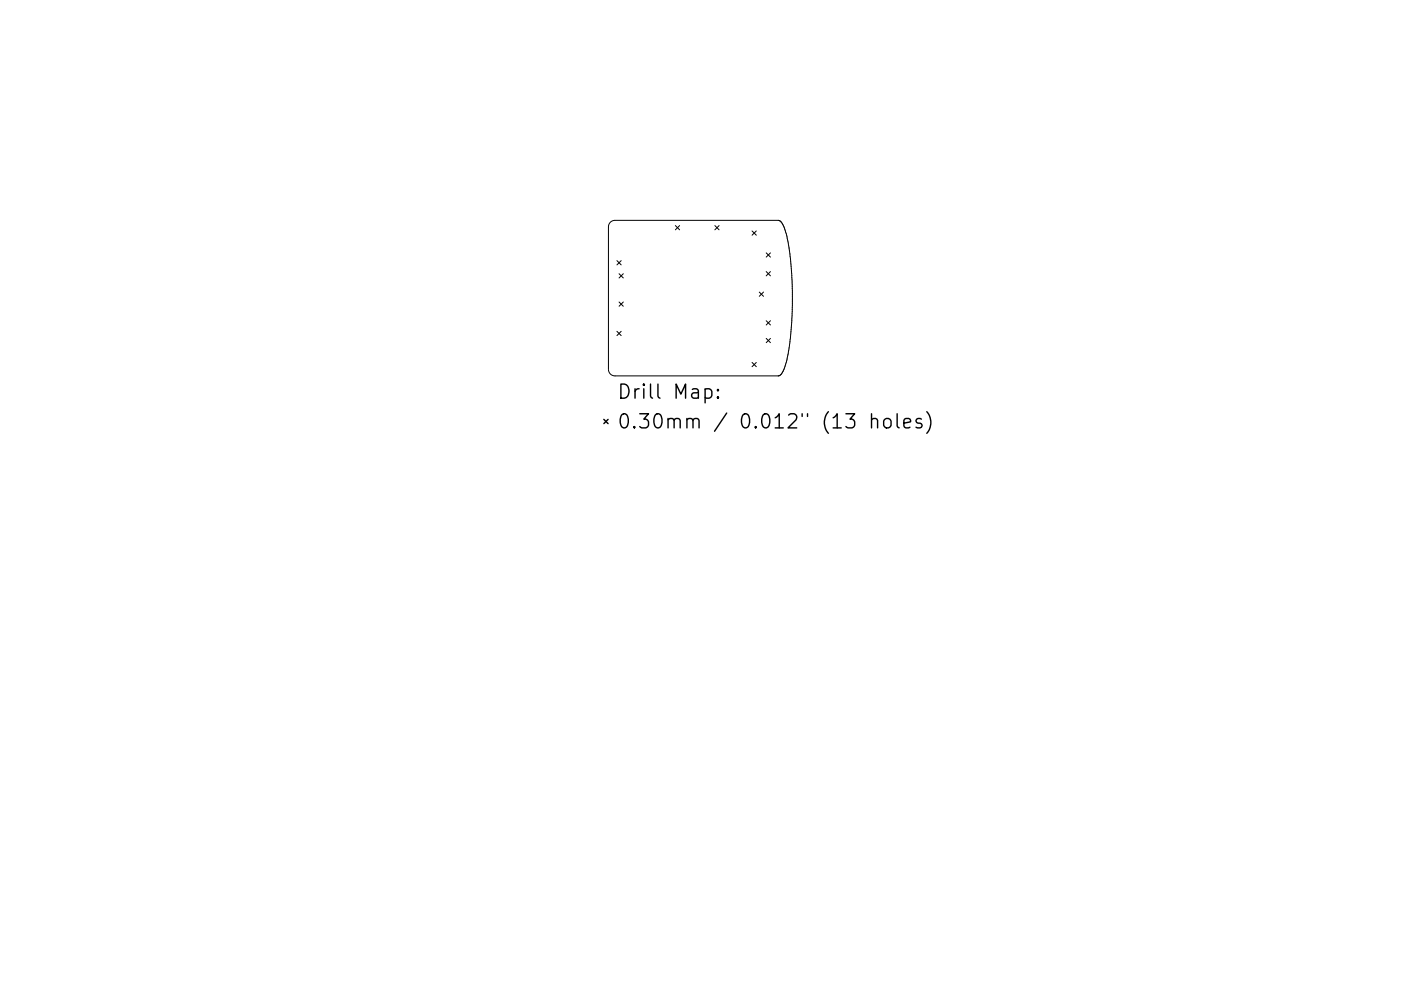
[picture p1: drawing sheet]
<svg xmlns="http://www.w3.org/2000/svg" width="297mm" height="210mm" viewBox="0 0 297 210" stroke-linecap="round" stroke-linejoin="round" font-family="sans-serif">
<g fill="none" stroke="#000" stroke-width=".21">
<path d="M130.4 46.8a1.38 1.38 0 0 0-1.4 1.4v30.1M130.4 46.8h34.7l.6 .4a20.2 20.2 0 0 1 1.8 7.2l.4 5.2 .1 5.3-.1 3.2-.5 5a16.5 16.5 0 0 1-1.7 6.2l-.6 .5h-34.7a1.38 1.38 0 0 1-1.4-1.4M130.8 55.3l.9 .9M131.3 58.1l.9 .9M131.7 55.3l-.9 .9M132.2 58.1l-.9 .9M143.2 47.9l.9 .9M144.1 47.9l-.9 .9M151.6 47.9l.9 .9M152.5 47.9l-.9 .9M159.5 49l.9 .9M160.4 49l-.9 .9"/>
<path d="M162.5 53.7l.9 .9M162.5 57.6l.9 .9M163.4 53.7l-.9 .9M163.4 57.6l-.9 .9M130.8 70.3l.9 .9M131.3 64.1l.9 .9M131.7 70.3l-.9 .9M132.2 64.1l-.9 .9M159.5 76.9l.9 .9M160.4 76.9l-.9 .9M161 62l.9 .9M161.9 62l-.9 .9"/>
<path d="M162.5 68.1l.9 .9M162.5 71.8l.9 .9M163.4 68.1l-.9 .9M163.4 71.8l-.9 .9"/>
</g>
<g fill="none" stroke="#000" stroke-width=".3">
<path d="M128 89l.9 .9M128.9 89l-.9 .9M131.6 81.5a1.58 1.58 0 0 1 1.7 1 1.58 1.58 0 0 1-.5 1.8l-1.2 .2zM131.9 87.9a.71 .71 0 0 1 1.2 .5 1.76 1.76 0 0 1-.6 2.4 .77 .77 0 0 1-.9-.6 2.34 2.34 0 0 1 .3-2.3zM134.5 90.5l.1 .1-.1 .2-.1-.2 .1-.1v.3M134.6 82.5v2M135.5 82.5a.77 .77 0 0 0-.9 .6M135.6 87.8h1.9l-1 1.1a.81 .81 0 0 1 1 .6v.7l-.3 .4-.3 .2h-.8l-.5-.3M136.5 81.5l-.1 .1 .1 .2 .1-.2-.1-.1v.3M136.5 82.5v2M137.9 81.5v2.6l.5 .4M138.9 88.1a.72 .72 0 0 1 .8-.3 .72 .72 0 0 1 .5 .6 1.76 1.76 0 0 1-.6 2.4 .77 .77 0 0 1-.8-.6 2.56 2.56 0 0 1 .1-2.1z"/>
<path d="M139.5 81.5v2.6l.4 .4M141.6 89.1a.74 .74 0 0 1 1.3 .1v1.6M141.6 88.8v2M142.9 89.2l.5-.4 .7 .1 .1 .3v1.6M143.4 84.5v-3l1 2.1 1-2.1v3M145.6 89.1a.74 .74 0 0 1 1.3 .1v1.6M145.6 88.8v2M146.8 82.6l.3-.1 .8 .1 .2 .3v1.6M146.9 89.2l.5-.4 .7 .1 .1 .3v1.6M148.1 83.2l-1 .1a.59 .59 0 0 0-.5 .6 .59 .59 0 0 0 .5 .6l1-.2M149.5 82.6l.9-.1 .5 .6v.8l-.3 .4-.2 .2-.9-.2M149.5 82.5v3"/>
<path d="M152.2 84.2l.2 .1-.2 .2-.1-.2 .1-.1v.3M152.2 82.6l.2 .2-.2 .1-.1-.1 .1-.2v.3M154.1 87.6l-2.6 3.9M157.5 88.1a.72 .72 0 0 1 .7-.3 .72 .72 0 0 1 .6 .6 1.76 1.76 0 0 1-.6 2.4 .77 .77 0 0 1-.8-.6 2.56 2.56 0 0 1 .1-2.1zM160.2 90.5l.2 .1-.2 .2-.1-.2 .1-.1v.3M161.8 88.1a.72 .72 0 0 1 .7-.3 .72 .72 0 0 1 .6 .6 1.76 1.76 0 0 1-.6 2.4 .77 .77 0 0 1-.9-.6 2.56 2.56 0 0 1 .2-2.1zM164.4 88.6l.8-.8v3M164.4 90.8h1.7M167.2 88.1l.4-.3h.8a.81 .81 0 0 1 .4 1.3l-1.7 1.7h1.8M170.1 87.8v.6M171.2 87.8v.6M175.6 87.4a3.4 3.4 0 0 0 0 4.5"/>
<path d="M176.6 88.6l.9-.8v3M176.6 90.8h1.8M179.4 87.8h1.8l-1 1.1a.81 .81 0 0 1 1 .6v.7l-.3 .4-.3 .2h-.8l-.4-.3M184.8 89.1a.75 .75 0 0 1 1.3 .1v1.6M184.8 87.8v3M187.6 88.9a.81 .81 0 0 1 1.3 .5v.8a.81 .81 0 0 1-.8 .6 .81 .81 0 0 1-.7-.6v-.8zM190.2 87.8v2.6l.4 .4M191.6 89.8l1.5-.3-.2-.6-.8-.1-.5 .4v1.2l.2 .2 .3 .2 .8-.2M195.4 88.9l-.8-.1-.4 .4 .2 .4 1 .3 .1 .3-.1 .4-.3 .2-.9-.2M196.5 87.4a3.4 3.4 0 0 1 0 4.5"/>
</g>
</svg>
